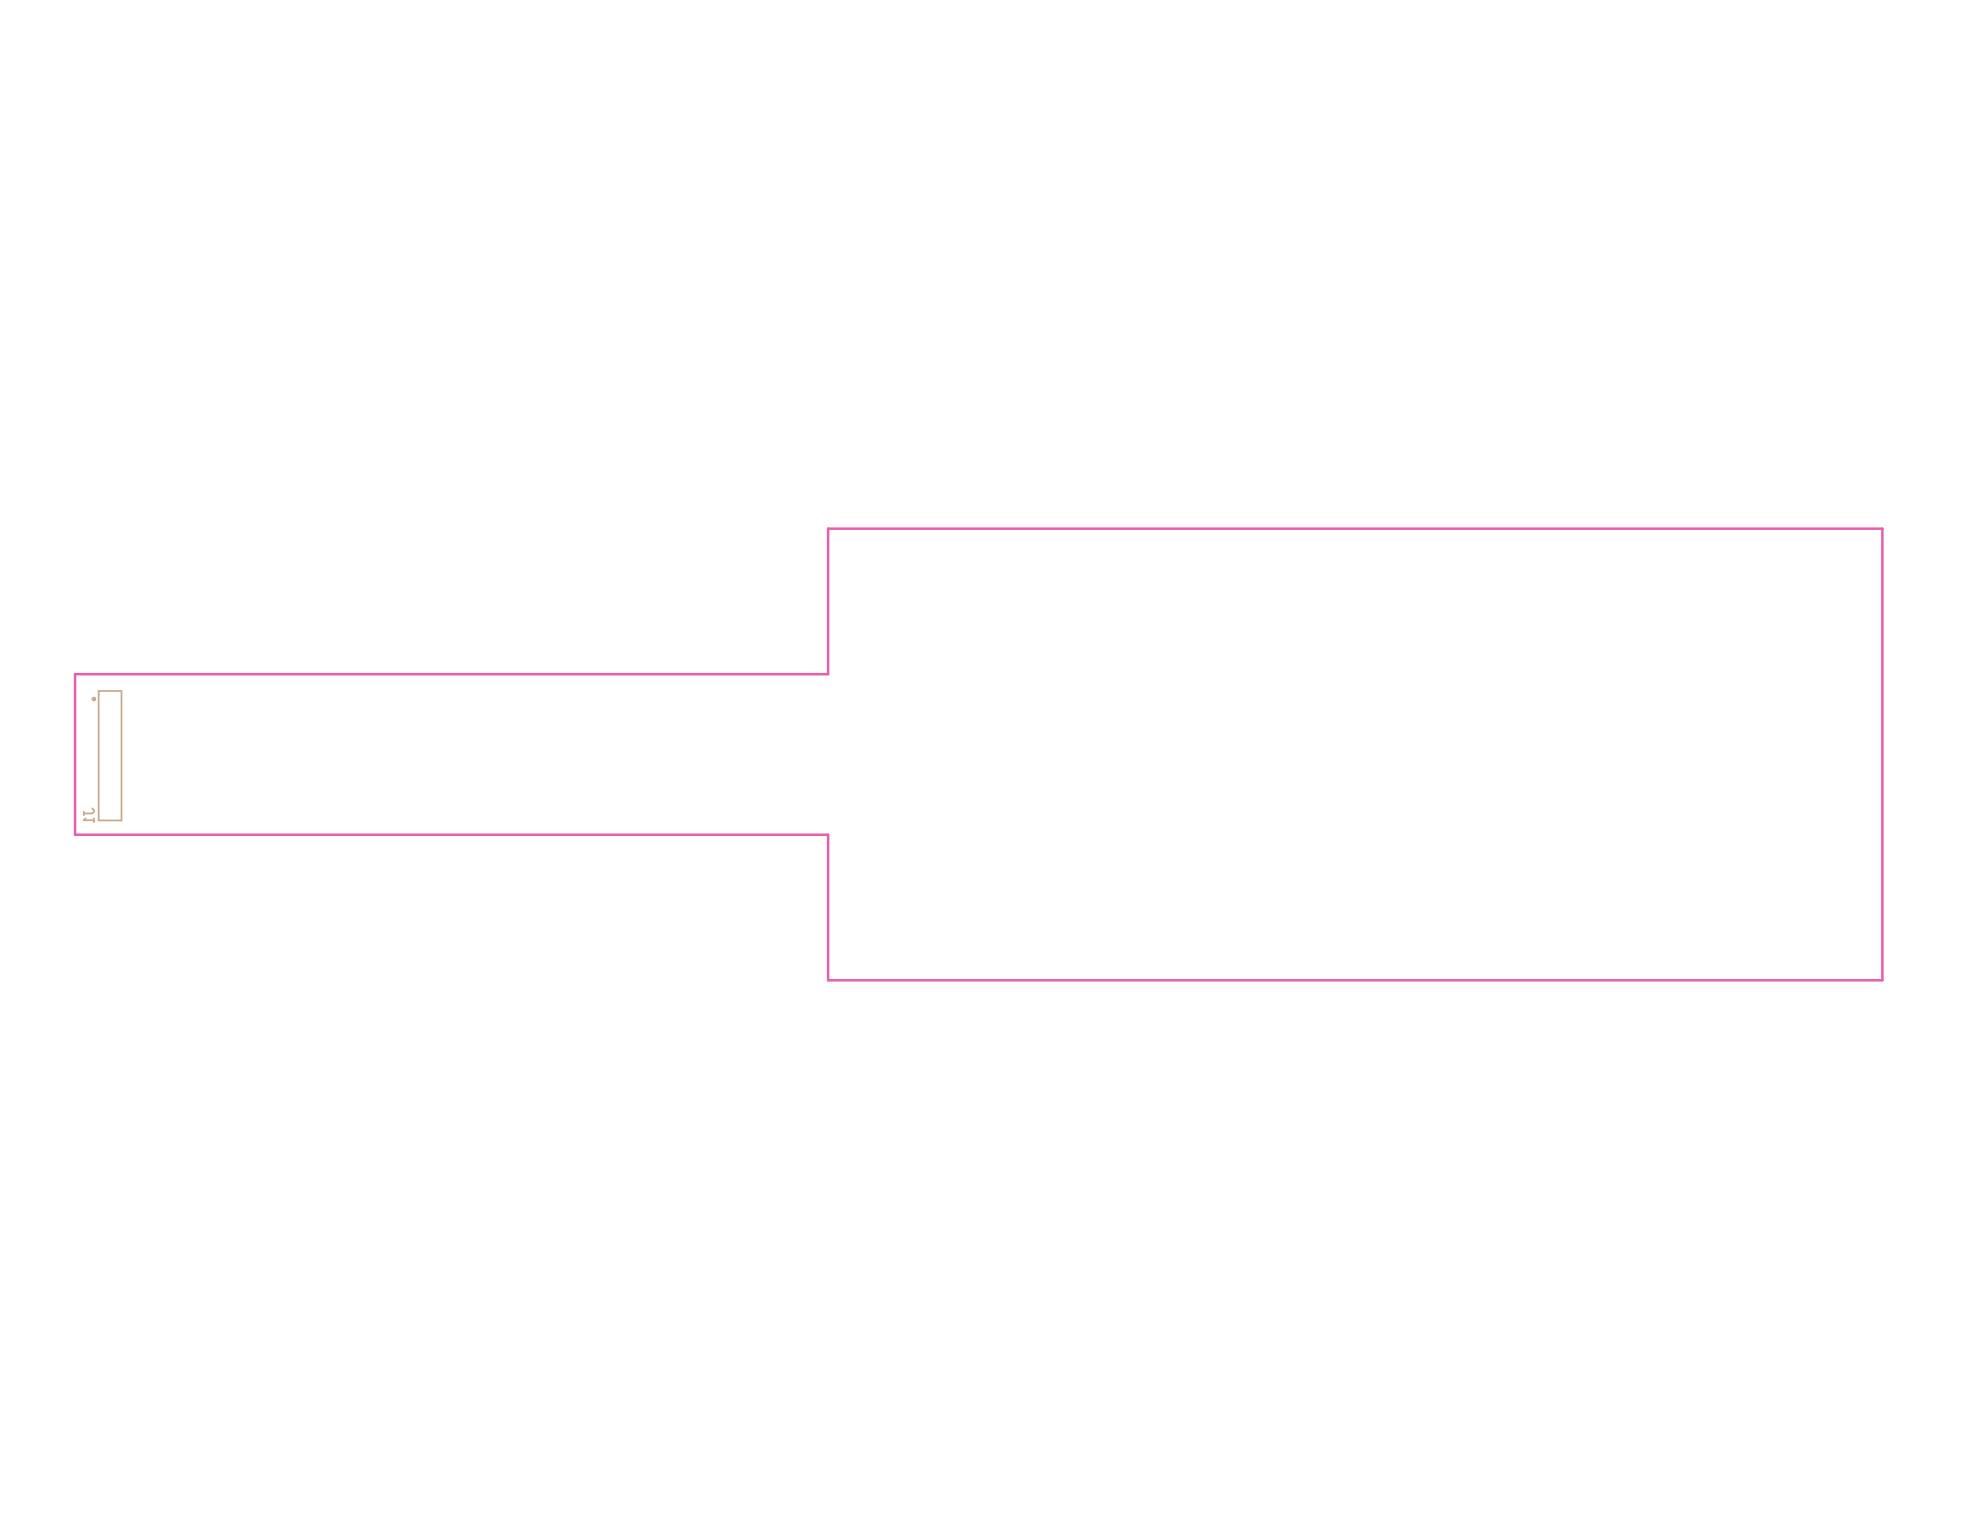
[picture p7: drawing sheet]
<svg xmlns="http://www.w3.org/2000/svg" width="279mm" height="216mm" viewBox="0 0 279 216" stroke-linecap="round" stroke-linejoin="round" font-family="sans-serif">
<path d="M10.6 95.1h106.3v-20.5h148.7v63.7h-148.7v-20.5h-106.3z" fill="none" stroke="#e85dac" stroke-width=".35"/>
<path d="M13.9 97.5h3.2v18.3h-3.2zM11.8 115.7h.1M11.8 114.6v.4M11.8 115.7h1.4M12.1 115.5l-.3 .2M13 114.1l.2 .2v.3l-.2 .2h-1.2M13.2 115.5v.5" fill="none" stroke="#c9a98c" stroke-width=".25"/>
<circle cx="13.2" cy="98.6" r=".14" fill="none" stroke="#c9a98c" stroke-width=".35"/>
</svg>
